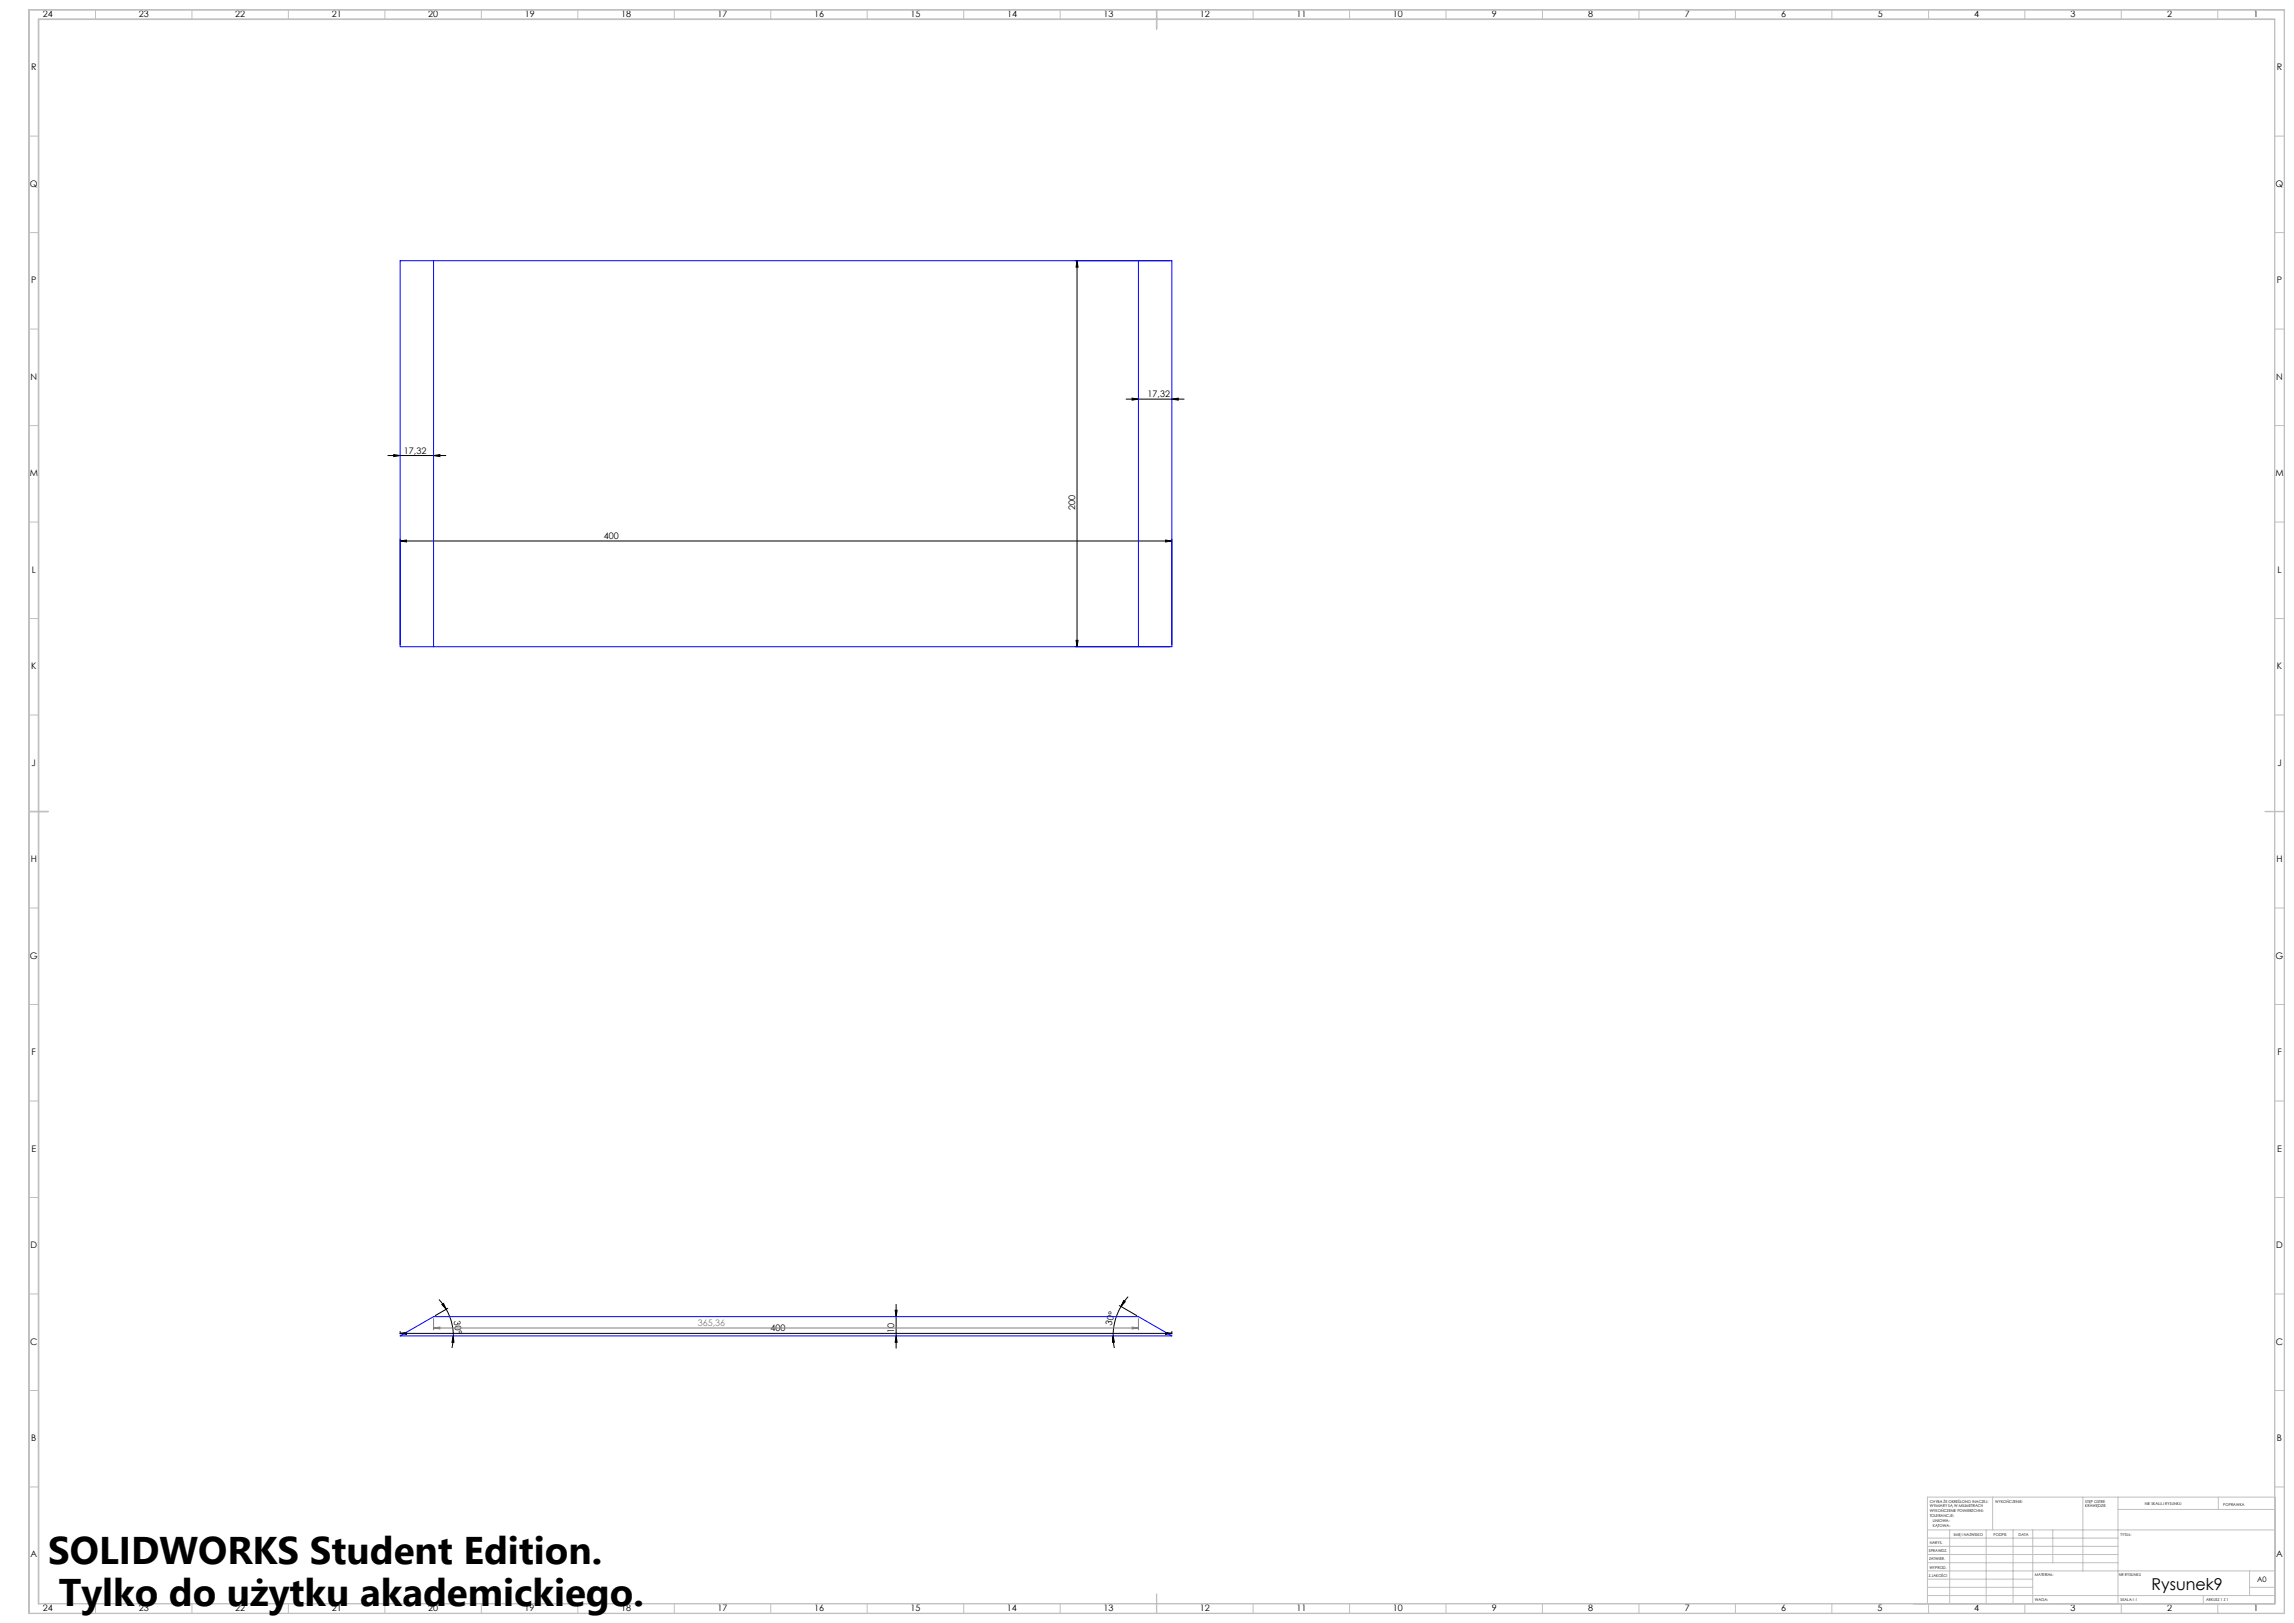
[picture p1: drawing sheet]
<svg xmlns="http://www.w3.org/2000/svg" width="1189mm" height="841mm" viewBox="0 0 1189 841" stroke-linecap="round" stroke-linejoin="round" font-family="sans-serif">
<defs><g id="words">
<g font-size="20">
<text x="25" y="811">SOLIDWORKS Student Edition.</text>
<text x="31" y="832">Tylko do użytku akademickiego.</text>
</g>
<text font-size="8.5" x="1115" y="824">Rysunek9</text>
<g font-size="4.7">
<text x="22" y="9">24</text>
<text x="72" y="9">23</text>
<text x="122" y="9">22</text>
<text x="172" y="9">21</text>
<text x="222" y="9">20</text>
<text x="272" y="9">19</text>
<text x="322" y="9">18</text>
<text x="372" y="9">17</text>
<text x="422" y="9">16</text>
<text x="472" y="9">15</text>
<text x="522" y="9">14</text>
<text x="572" y="9">13</text>
<text x="622" y="9">12</text>
<text x="672" y="9">11</text>
<text x="722" y="9">10</text>
<text x="773" y="9">9</text>
<text x="823" y="9">8</text>
<text x="873" y="9">7</text>
<text x="923" y="9">6</text>
<text x="973" y="9">5</text>
<text x="1023" y="9">4</text>
<text x="1073" y="9">3</text>
<text x="1123" y="9">2</text>
<text x="1168" y="9">1</text>
<text x="16" y="37">R</text>
<text x="1180" y="37">R</text>
<text x="16" y="97">Q</text>
<text x="1179" y="97">Q</text>
<text x="16" y="147">P</text>
<text x="1180" y="147">P</text>
<text x="16" y="197">N</text>
<text x="1180" y="197">N</text>
<text x="595" y="206">17,32</text>
<text x="209" y="235">17,32</text>
<text x="15" y="247">M</text>
<text x="1179" y="247">M</text>
<text x="557" y="264" transform="rotate(-90 557 264)">200</text>
<text x="313" y="279">400</text>
<text x="16" y="297">L</text>
<text x="1180" y="297">L</text>
<text x="16" y="347">K</text>
<text x="1180" y="347">K</text>
<text x="16" y="397">J</text>
<text x="1180" y="397">J</text>
<text x="16" y="447">H</text>
<text x="1180" y="447">H</text>
<text x="16" y="497">G</text>
<text x="1179" y="497">G</text>
<text x="16" y="547">F</text>
<text x="1180" y="547">F</text>
<text x="16" y="597">E</text>
<text x="1180" y="597">E</text>
<text x="16" y="647">D</text>
<text x="1180" y="647">D</text>
<text x="235" y="684" transform="rotate(81 235 684)">30°</text>
<text x="399" y="690">400</text>
<text x="576" y="687" transform="rotate(-74 576 687)">30°</text>
<text x="463" y="691" transform="rotate(-90 463 691)">10</text>
<text x="16" y="697">C</text>
<text x="1180" y="697">C</text>
<text x="16" y="747">B</text>
<text x="1180" y="747">B</text>
<text x="16" y="807">A</text>
<text x="1180" y="807">A</text>
<text x="22" y="835">24</text>
<text x="72" y="835">23</text>
<text x="122" y="835">22</text>
<text x="172" y="835">21</text>
<text x="222" y="835">20</text>
<text x="272" y="835">19</text>
<text x="322" y="835">18</text>
<text x="372" y="835">17</text>
<text x="422" y="835">16</text>
<text x="472" y="835">15</text>
<text x="522" y="835">14</text>
<text x="572" y="835">13</text>
<text x="622" y="835">12</text>
<text x="672" y="835">11</text>
<text x="722" y="835">10</text>
<text x="773" y="835">9</text>
<text x="823" y="835">8</text>
<text x="873" y="835">7</text>
<text x="923" y="835">6</text>
<text x="973" y="835">5</text>
<text x="1023" y="835">4</text>
<text x="1073" y="835">3</text>
<text x="1123" y="835">2</text>
<text x="1168" y="835">1</text>
</g>
<text font-size="4.7" fill="#808080" x="362" y="687">365,36</text>
<text font-size="3.9" x="1170" y="820">A0</text>
<g font-size="2">
<text x="1000" y="779">CHYBA ŻE OKREŚLONO INACZEJ:</text>
<text x="1034" y="779">WYKOŃCZENIE:</text>
<text x="1081" y="779">STĘP OSTRE</text>
<text x="1112" y="780">NIE SKALUJ RYSUNKU</text>
<text x="1000" y="781">WYMIARY SĄ W MILIMETRACH</text>
<text x="1000" y="784">WYKOŃCZENIE POWIERZCHNI:</text>
<text x="1081" y="781">KRAWĘDZIE</text>
<text x="1152" y="780">POPRAWKA</text>
<text x="1000" y="786">TOLERANCJE:</text>
<text x="1002" y="789">LINIOWA:</text>
<text x="1002" y="791">KĄTOWA:</text>
<text x="1013" y="796">IMIĘ I NAZWISKO</text>
<text x="1033" y="796">PODPIS</text>
<text x="1046" y="796">DATA</text>
<text x="1099" y="796">TYTUŁ:</text>
<text x="1000" y="800">NARYS.</text>
<text x="1000" y="804">SPRAWDZ.</text>
<text x="1000" y="808">ZATWIER.</text>
<text x="1000" y="813">WYPROD.</text>
<text x="1000" y="817">Z.JAKOŚCI</text>
<text x="1055" y="817">MATERIAŁ:</text>
<text x="1098" y="817">NR RYSUNKU</text>
<text x="1055" y="830">WAGA:</text>
<text x="1099" y="830">SKALA:1:1</text>
<text x="1143" y="830">ARKUSZ 1 Z 1</text>
</g>
</g></defs>
<g fill="none" stroke="#000" stroke-width=".52">
<path d="M557 135h49M558 135l1 3h-1zM558 135v200M584 207h30M587 206l3 1h-3zM607 207l4-1v1zM201 236h30M204 236h3l-3 1zM225 236h3v1zM207 279v55M604 280h3l-3 1zM607 279v55"/>
<path d="M207 280h4v1zM207 280h400M557 335h49M558 332h1l-1 3zM228 673l3 5M229 676l1-1 1 3zM231 678a27 27 0 0 1 4 14M232 678l-6 4M464 679h1l-1 3zM464 676v23M580 677l9 5M581 677a30 30 0 0 0-4 15"/>
<path d="M582 674l1 1-2 2zM585 672l-4 5M207 691l4-1v1zM207 690v1M207 691h400M235 692v4h-1zM235 692l-1 6M464 692l1 4h-1zM577 692l1 4h-1zM577 692l1 7M604 690l3 1h-3zM607 690v1"/>
</g>
<path d="M225 688h3v1zM225 683v6M225 688h365M587 688h3l-3 1zM590 683v6" fill="none" stroke="#808080" stroke-width=".52"/>
<g fill="none" stroke="#c0c0c0" stroke-width=".52">
<path d="M49 5v5M99 5v5M149 5v5M199 5v5M249 5v5M299 5v5M349 5v5M399 5v5M449 5v5M499 5v5M549 5v5M649 5v5"/>
<path d="M699 5v5M749 5v5M799 5v5M849 5v5M899 5v5M949 5v5M1000 5v5M1049 5v5M1099 5v5M1149 5v5M15 71h5M1179 71h5"/>
<path d="M15 121h5M1179 121h5M15 171h5M1179 171h5M15 221h5M1179 221h5M15 271h5M1179 271h5M15 321h5M1179 321h5M15 371h5M1179 371h5"/>
<path d="M15 471h5M1179 471h5M15 521h5M1179 521h5M15 571h5M1179 571h5M15 621h5M1179 621h5M15 671h5M1179 671h5M15 721h5M1179 721h5"/>
<path d="M15 771h5M1033 776v17M1080 776v38M1098 776v55M1150 776v6M1179 771h5M1179 776h-180v55M999 793h180M999 797h99M1011 793v38M1029 793v38M1043 793v38"/>
<path d="M1054 793v38M1064 793v17M1098 782h81M999 810h99M999 806h99M999 801h99M999 818h55M999 814h180M1166 814v13M49 831v5M99 831v5M149 831v5"/>
<path d="M199 831v5M249 831v5M299 831v5M349 831v5M399 831v5M449 831v5M499 831v5M549 831v5M649 831v5M699 831v5M749 831v5M799 831v5"/>
<path d="M849 831v5M899 831v5M949 831v5M999 827h180M999 823h55M1000 831v5M1049 831v5M1099 831v5M1142 827v4M1149 831v5M1166 823h13"/>
</g>
<path d="M15 5h1169v831h-1169zM20 10h1159v821h-1159zM599 5v10M15 421h10M1174 421h10M599 826v10" fill="none" stroke="#c0c0c0" stroke-width=".7"/>
<path d="M207 135h400v200h-400zM225 135v200M590 135v200M207 692l18-10h365l17 10z" fill="none" stroke="#00f" stroke-width=".52"/>
<g fill="#000">
<path d="M558 135l1 3h-1zM558 332h1l-1 3zM464 679h1l-1 3zM464 692l1 4h-1z"/>
<path d="M225 236h3v1zM204 236h3l-3 1z"/>
<path d="M207 280h4v1zM604 280h3l-3 1zM207 691l4-1v1zM604 690l3 1h-3zM587 206l3 1h-3zM607 207l4-1v1z"/>
<path d="M582 674l1 1-2 2zM577 692l1 4h-1z"/>
<path d="M235 692v4h-1zM229 676l1-1 1 3z"/>
</g>
<path d="M587 688h3l-3 1zM225 688h3v1z" fill="#808080"/>
<use href="#words"/>
</svg>
